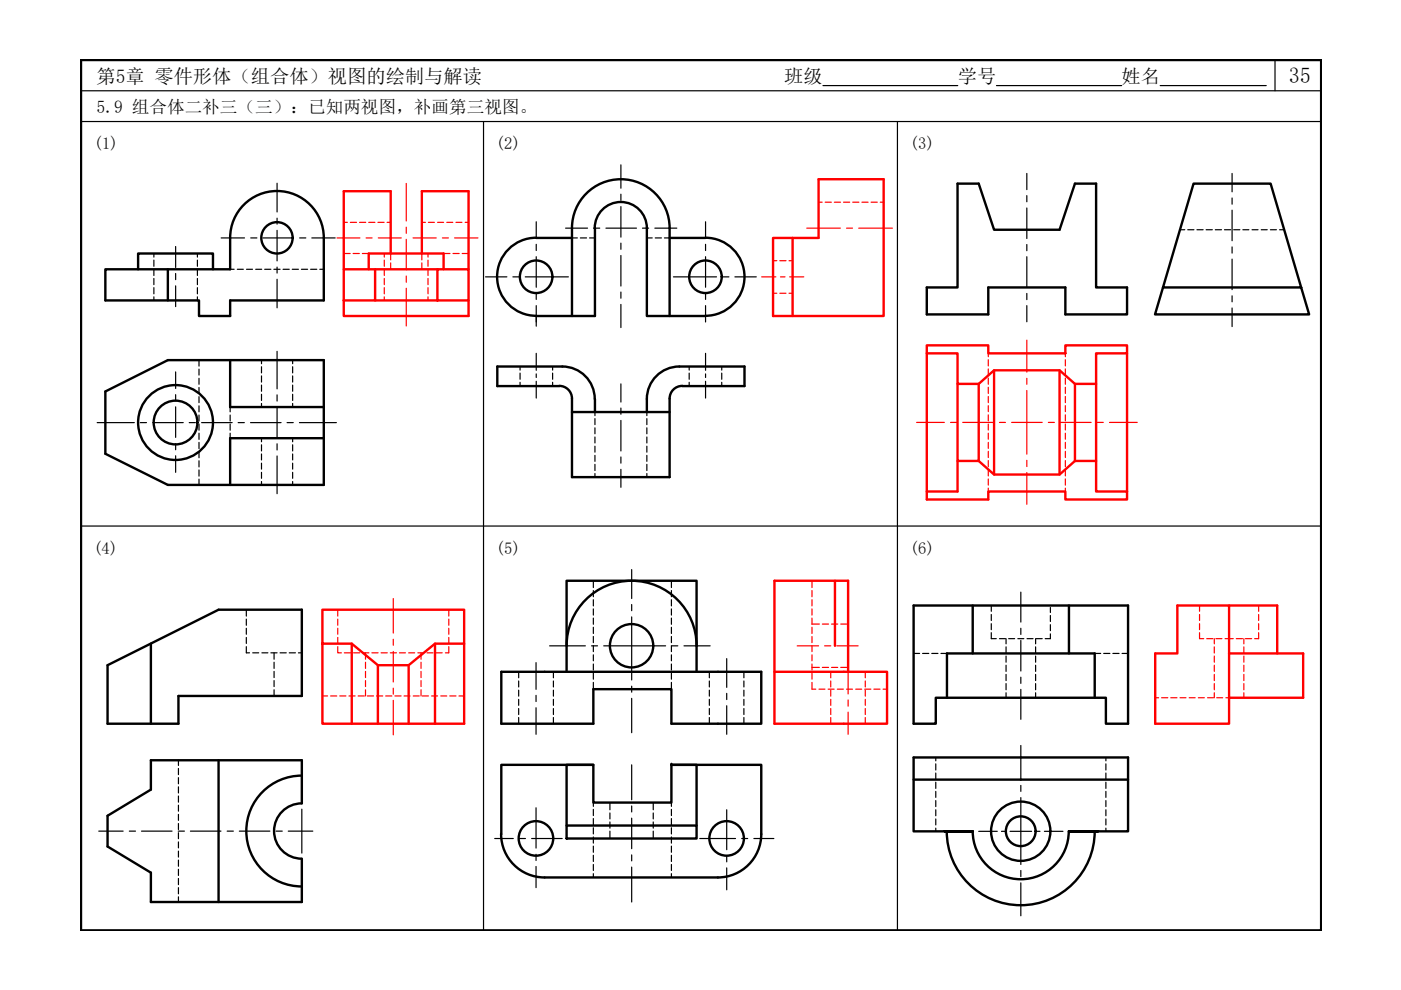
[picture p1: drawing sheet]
<svg xmlns="http://www.w3.org/2000/svg" width="297mm" height="210mm" viewBox="0 0 297 210" stroke-linecap="round" stroke-linejoin="round" font-family="sans-serif">
<defs><g id="words">
<text font-size="4.7" x="273.2" y="17.6">35</text>
<g font-size="4.1">
<text x="20.5" y="17.6">第5章 零件形体（组合体）视图的绘制与解读</text>
<text x="166.3" y="17.6">班级</text>
<text x="203.1" y="17.6">学号</text>
<text x="237.8" y="17.6">姓名</text>
</g>
<text font-size="3.7" x="20.5" y="24">5.9 组合体二补三（三）：已知两视图，补画第三视图。</text>
<g font-size="3.5">
<text x="19.9" y="31.7">(1)</text>
<text x="105.1" y="31.7">(2)</text>
<text x="192.9" y="31.7">(3)</text>
<text x="19.8" y="117.4">(4)</text>
<text x="105.1" y="117.4">(5)</text>
<text x="192.9" y="117.4">(6)</text>
</g>
</g></defs>
<!-- layer: 0 -->
<path d="M17.2 12.7h262.9v184.6h-262.9z" fill="none" stroke="#000" stroke-width=".51"/>
<path d="M17.2 19.2h262.9M174.5 18.1h28.6M211.3 18.1h26.5M246 18.1h22.5M270.3 12.7v6.5M17.2 25.8h262.9M102.5 25.8v171.5M190.3 25.8v171.5M17.2 111.5h262.9" fill="none" stroke="#000" stroke-width=".25"/>
<g fill="none" stroke="#000" stroke-width=".25">
<path d="M58.7 38.8v6.1M131.6 35v4.9M217.7 36.8v3.4M261.2 36.8v3.9M37.2 52.3v4.4M37.2 58v1.3M46.9 50.4h4.9M53.2 50.4h1.3M55.7 50.4h6.5M58.7 46.3v1.2M58.7 48.8v6.5M58.7 56.6v1.3"/>
<path d="M58.7 59.2v6.1M63.5 50.4h1.3M66.1 50.4h5M102.9 58.7h4.6M108.7 58.7h1.4M111.4 58.7h9.1M113.7 47v3.5M113.7 51.8v1.3M113.7 54.4v6.5M119.9 48.4h4.7M125.8 48.4h1.4M128.5 48.4h6.4"/>
<path d="M131.6 41.2v1.3M131.6 43.8v6.5M131.6 51.5v1.4M131.6 54.2v6.4M136.2 48.4h1.3M138.8 48.4h4.7M142.8 58.7h9.1M149.6 47v3.5M149.6 51.8v1.3M149.6 54.4v6.5M153.2 58.7h1.3M155.8 58.7h4.5"/>
<path d="M217.7 41.5v1.3M217.7 44.1v6.5M217.7 51.8v1.4M217.7 54.4v6.5M261.2 42v1.3M261.2 44.6v6.4M261.2 52.4v1.3M261.2 54.9v6.5M37.2 60.6v4.4M37.2 78.9v3.5M58.7 74.5v8M113.7 62.2v1.3"/>
<path d="M113.7 64.8v4.4M113.7 74.9v3.6M113.7 79.3v.7M131.6 61.9v1.3M131.6 64.5v5M149.6 62.2v1.3M149.6 64.8v3.5M149.6 74.9v3.6M149.6 79.3v.7M217.7 62.2v1.3M217.7 64.8v3.4M261.2 62.7v1.3"/>
<path d="M261.2 65.3v3.9M20.6 89.6h7.9M29.7 89.6h1.4M32.4 89.6h6.4M37.2 83.7v1.3M37.2 86.3v6.4M37.2 94.1v1.3M37.2 96.6v3.5M40.1 89.6h1.3M42.7 89.6h6.5M50.5 89.6h1.3M53.1 89.6h6.5"/>
<path d="M58.7 83.7v1.3M58.7 86.3v6.5M58.7 94.1v1.3M58.7 96.7v8M60.9 89.6h1.3M63.5 89.6h7.8M113.7 80.8v3.6M131.6 81.4v3.8M131.6 86.5v1.3M131.6 89.1v6.5M131.6 96.9v1.3M131.6 99.5v3.8"/>
<path d="M149.6 80.8v3.6M116.5 136.9h7.6M125.4 136.9h1.3M128 136.9h13.1M133.9 130.8v13.4M133.9 120.8v6.1M133.9 128.2v1.3M142.4 136.9h1.3M145 136.9h5.6M154.1 139.6v6.1M216.4 125.5v6.4M216.4 133.2v1.3"/>
<path d="M216.4 135.8v6.5M113.7 140.5v5.7M113.7 147.4v1.3M113.7 150.1v5.6M133.9 145.5v1.3M133.9 148.1v7.2M154.1 147v1.3M154.1 149.6v6.1M216.4 143.6v1.3M216.4 146.2v6.3M216.4 158.1v7.1M20.9 176.2h5.2"/>
<path d="M27.4 176.2h1.3M30 176.2h6.5M37.8 176.2h1.3M40.4 176.2h6.4M48.2 176.2h1.3M50.7 176.2h6.5M58.5 176.2h1.3M61.1 176.2h5.2M64 171.6v9.3M104.9 177.8h3.9M110.1 177.8h1.3M112.7 177.8h6.5"/>
<path d="M113.7 171.3v8.5M133.9 162.2v7.4M133.9 170.9v1.3M133.9 173.5v6.4M148.4 177.8h7.5M154.1 171.7v8.5M157.3 177.8h1.2M159.8 177.8h4.3M207.5 176.3h3.9M212.3 176.3h1M214.2 176.3h4.5M216.4 169.1v14.2"/>
<path d="M216.4 166.5v1.3M219.6 176.3h.9M221.4 176.3h4M113.7 181.1v1.3M113.7 183.7v4.5M133.9 181.3v1.2M133.9 183.8v7.4M154.1 181.4v1.3M154.1 184v4.7M216.4 184.6v1.3M216.4 187.2v7"/>
</g>
<g fill="none" stroke="#000" stroke-width=".51">
<path d="M203 38.9h4.5l3.3 9.8h13.8l3.3-9.8h4.5v22h6.6v5.8h-13.1v-5.8h-16.4v5.8h-13v-5.8h6.5zM29.3 57.1v-3.4h15.9v3.4M35.6 57.1v6.6M48.8 50.4v6.7h-26.5v6.6h19.9v3.3h6.6v-3.3h19.9v-13.3M48.8 50.4a9.9 9.9 0 0 1 9.9-9.9 9.9 9.9 0 0 1 10 9.9M113.7 50.4a8.3 8.3 0 0 0-8.3 8.3 8.3 8.3 0 0 0 8.3 8.3M113.7 50.4h7.6M121.3 48.4a10.4 10.4 0 0 1 10.3-10.4 10.4 10.4 0 0 1 10.4 10.4M121.3 48.4v18.6M126.1 48.4a5.5 5.5 0 0 1 5.5-5.6 5.5 5.5 0 0 1 5.5 5.6M126.1 48.4v18.6h-12.4M137.1 48.4v18.6h12.5"/>
<path d="M142 48.4v18.6M142 50.4h7.6M149.6 50.4a8.3 8.3 0 0 1 8.2 8.3 8.3 8.3 0 0 1-8.2 8.3M48.8 76.4v9.9h19.9M119.2 77.7a6.9 6.9 0 0 1 6.9 6.9M119.2 77.7h-13.8v4.2h13.2M144 77.7a6.9 6.9 0 0 0-6.9 6.9v2.8M144 77.7h13.8v4.2h-13.1M246.6 60.9h29.3l1.7 5.8h-32.7l8.2-27.8h16.3l6.5 22M22.3 83l13.3-6.6h33.1v26.4h-33.1l-13.3-6.6zM68.7 92.9h-19.9v9.9M118.6 81.8a2.69 2.69 0 0 1 2.7 2.7"/>
<path d="M121.3 84.5v16.7h20.7v-16.7M121.3 87.4h20.7M126.1 84.6v2.8M144.7 81.8a2.69 2.69 0 0 0-2.7 2.7M32 136.5v16.9M120.1 136.9a13.8 13.8 0 0 1 13.8-13.8 13.8 13.8 0 0 1 13.8 13.8M147.7 136.9v-13.8h-27.6v19.3M147.7 136.9v5.5M193.7 128.4h45.5v25h-4.7v-5.5h-36.1v5.5h-4.7zM206.2 128.4v10.1M226.6 128.4v10.1M22.8 141l23.5-11.7h17.7v18.3h-26.2v5.8h-15z"/>
<path d="M106.3 142.4h55.1v11h-19v-7.3h-16.6v7.3h-19.5zM200.8 147.9v-9.4h31.3v9.4M46.3 161.2v30M64 164.5a11.7 11.7 0 0 0-11.8 11.7 11.7 11.7 0 0 0 11.8 11.7M106.2 176.8a9.2 9.2 0 0 0 9.3 9.2M120.1 175h27.6v2.8h-27.6zM125.8 162.2h-5.7v12.8M142.4 162.2h19v14.7M142.4 162.2v8h-16.6v-8h-19.5v14.7M142.4 162.2h5.3v12.8M161.4 176.8a9.2 9.2 0 0 1-9.2 9.2M193.7 165.3h45.5"/>
<path d="M200.3 176.3h5.9h-12.5v-15.7h45.5v15.7h-12.6h6.2M200.7 176.2a15.7 15.7 0 0 0 15.7 15.7 15.7 15.7 0 0 0 15.7-15.7M206.2 176.2a10.2 10.2 0 0 0 10.2 10.2 10.2 10.2 0 0 0 10.2-10.2M64 182.1a5.9 5.9 0 0 1-5.9-5.9 5.9 5.9 0 0 1 5.9-5.9v-9.1h-32v6.2l-9.2 5.6v6.5l9.2 5.5v6.2h32v-9.1M115.5 186h36.7"/>
<circle cx="58.7" cy="50.4" r="3.3"/>
<circle cx="113.7" cy="58.7" r="3.5"/>
<circle cx="149.6" cy="58.7" r="3.5"/>
<circle cx="37.2" cy="89.6" r="7.9"/>
<circle cx="37.2" cy="89.6" r="4.6"/>
<circle cx="133.9" cy="136.9" r="4.6"/>
<circle cx="113.6" cy="177.8" r="3.7"/>
<circle cx="154.1" cy="177.8" r="3.7"/>
<circle cx="216.4" cy="176.2" r="6.3"/>
<circle cx="216.4" cy="176.2" r="3.2"/>
</g>
<g fill="none" stroke="#000" stroke-width=".25">
<path d="M32.6 53.7v.8M32.6 55.1v1.4M32.6 57.1v1.3M32.6 59v1.4M41.9 53.7v.8M41.9 55.1v1.4M41.9 57.1v1.3M41.9 59v1.4M48.8 57.1h.8M50.3 57.1h1.3M52.3 57.1h1.2M54.2 57.1h1.3"/>
<path d="M56.1 57.1h1.3M58.1 57.1h1.3M60 57.1h1.3M62 57.1h1.3M63.9 57.1h1.3M65.9 57.1h1.3M67.8 57.1h.9v1M68.7 58.7v1.4M121.3 50.4h1.1M123 50.4h1.4M125 50.4h1.1M137.2 50.4h1.1"/>
<path d="M138.9 50.4h1.3M140.9 50.4h1.1M250.2 48.7h1M251.8 48.7h1.3M253.8 48.7h1.3M255.7 48.7h1.3M257.7 48.7h1.3M259.6 48.7h1.3M261.6 48.7h1.3M263.5 48.7h1.3M265.5 48.7h1.2M267.4 48.7h1.3"/>
<path d="M269.4 48.7h1.2M271.3 48.7h1M32.6 61v1.3M32.6 62.9v.8M41.9 61v1.3M41.9 62.9v.8M42.2 76.4v1.2M42.2 78.3v1.2M55.4 76.4v.7M55.4 77.8v1.3M55.4 79.7v1.3M62 76.4v.7"/>
<path d="M62 77.8v1.3M62 79.7v1.3M68.7 60.7v1.3M68.7 62.6v1.1M110.3 77.7v.8M110.3 79.1v1.3M117.2 77.7v.8M117.2 79.1v1.3M146.1 77.7v.8M146.1 79.1v1.3M153 77.7v.8M153 79.1v1.3"/>
<path d="M42.2 80.2v1.3M42.2 82.2v1.2M42.2 84.1v1.3M42.2 86v1.3M42.2 88v1.3M42.2 89.9v1.3M42.2 91.8v1.4M42.2 93.8v1.3M42.2 95.7v1.4M42.2 97.7v1.3M42.2 99.6v1.4M48.8 86.3v1"/>
<path d="M48.8 88v1.3M48.8 89.9v1.3M48.8 91.8v1.1M55.4 81.6v1.4M55.4 83.6v1.3M55.4 85.5v.8M55.4 92.9v.8M55.4 94.3v1.3M55.4 96.3v1.2M55.4 98.2v1.3M62 81.6v1.4M62 83.6v1.3"/>
<path d="M62 85.5v.8M62 92.9v.8M62 94.3v1.3M62 96.3v1.2M62 98.2v1.3M110.3 81.1v.8M117.2 81.1v.8M126.1 87.4v.7M126.1 88.8v1.2M126.1 90.7v1.3M126.1 92.7v1.2M126.1 94.6v1.3"/>
<path d="M126.1 96.5v1.3M126.1 98.5v1.3M137.1 87.4v.7M137.1 88.8v1.2M137.1 90.7v1.3M137.1 92.7v1.2M137.1 94.6v1.3M137.1 96.5v1.3M137.1 98.5v1.3M146.1 81.1v.8M153 81.1v.8M42.2 101.6v1.2"/>
<path d="M55.4 100.1v1.3M55.4 102.1v.7M62 100.1v1.3M62 102.1v.7M126.1 100.4v.8M137.1 100.4v.8M52.2 137.1v1.3h.7M52.2 129.3v1.3M52.2 131.3v1.3M52.2 133.2v1.3M52.2 135.2v1.2M53.6 138.4h1.2"/>
<path d="M55.5 138.4h1.3M57.4 138.4h1.3M58.1 138.4v1.4M59.4 138.4h1.3M61.3 138.4h1.3M63.3 138.4h.7M125.8 123.1v1.5M125.8 125.2v1.3M125.8 127.2v1.3M125.8 129.1v1.3M125.8 131v1.4M125.8 133v1.3"/>
<path d="M125.8 134.9v1.4M125.8 136.9v1.3M125.8 138.8v1.3M142.4 123.1v1.5M142.4 125.2v1.3M142.4 127.2v1.3M142.4 129.1v1.3M142.4 131v1.4M142.4 133v1.3M142.4 134.9v1.4M142.4 136.9v1.3M142.4 138.8v1.3"/>
<path d="M193.7 138.5h1.3M195.6 138.5h1.3M197.6 138.5h1.3M199.5 138.5h1.3M210.2 134.1v1.3h1M210.2 128.4v1.2M210.2 130.3v1.3M210.2 132.2v1.3M211.9 135.4h1.3M213.3 135.4v1.1M213.3 137.1v1.4M213.3 139.1v1.3"/>
<path d="M213.9 135.4h1.2M215.8 135.4h1.3M217.7 135.4h1.3M219.6 135.4v1.1M219.6 137.1v1.4M219.6 139.1v1.3M219.7 135.4h1.3M222.7 128.8v1.1M222.7 130.5v1.3M222.7 132.4v1.3M222.7 134.4v1h-1.1M232.1 138.5h1.3"/>
<path d="M234 138.5h1.3M236 138.5h1.3M237.9 138.5h1.3M58.1 140.4v1.3M58.1 142.4v1.3M58.1 144.3v1.3M58.1 146.2v1.4M110 142.4v1.3M110 144.4v1.3M110 146.3v1.3M110 148.3v1.2M110 150.2v1.3"/>
<path d="M110 152.1v1.3M117.3 142.4v1.3M117.3 144.4v1.3M117.3 146.3v1.3M117.3 148.3v1.2M117.3 150.2v1.3M117.3 152.1v1.3M125.8 140.8v1.3M125.8 142.7v1.3M125.8 144.7v1.4M142.4 140.8v1.3M142.4 142.7v1.3"/>
<path d="M142.4 144.7v1.4M150.4 142.4v1.3M150.4 144.4v1.3M150.4 146.3v1.3M150.4 148.3v1.2M150.4 150.2v1.3M150.4 152.1v1.3M157.7 142.4v1.3M157.7 144.4v1.3M157.7 146.3v1.3M157.7 148.3v1.2M157.7 150.2v1.3"/>
<path d="M157.7 152.1v1.3M213.3 141v1.4M213.3 143v1.3M213.3 144.9v1.3M213.3 146.9v1M219.6 141v1.4M219.6 143v1.3M219.6 144.9v1.3M219.6 146.9v1M37.8 161.2v1.1M37.8 162.9v1.3M37.8 164.9v1.3"/>
<path d="M37.8 166.8v1.3M37.8 168.8v1.3M37.8 170.7v1.3M37.8 172.7v1.2M37.8 174.6v1.3M37.8 176.6v1.2M37.8 178.5v1.3M125.8 170.2v.8M125.8 171.6v1.3M125.8 173.6v1.3M125.8 175.5v1.3M125.8 177.4v1.4"/>
<path d="M125.8 179.4v1.3M129.3 170.2v1.5M129.3 172.4v1.2M129.3 174.3v1.3M129.3 176.2v1.6M138.5 170.2v1.5M138.5 172.4v1.2M138.5 174.3v1.3M138.5 176.2v1.6M142.4 170.2v.8M142.4 171.6v1.3M142.4 173.6v1.3"/>
<path d="M142.4 175.5v1.3M142.4 177.4v1.4M142.4 179.4v1.3M198.4 160.6v.7M198.4 162v1.3M198.4 163.9v1.3M198.4 165.8v1.4M198.4 167.8v1.3M198.4 169.7v1.3M198.4 171.7v1.3M198.4 173.6v1.3M198.4 175.6v.7"/>
<path d="M234.5 160.6v.7M234.5 162v1.3M234.5 163.9v1.3M234.5 165.8v1.4M234.5 167.8v1.3M234.5 169.7v1.3M234.5 171.7v1.3M234.5 173.6v1.3M234.5 175.6v.7M37.8 180.5v1.2M37.8 182.4v1.3M37.8 184.3v1.3"/>
<path d="M37.8 186.3v1.3M37.8 188.2v1.3M37.8 190.1v1.1M125.8 181.3v1.4M125.8 183.3v1.3M125.8 185.2v.8M142.4 181.3v1.4M142.4 183.3v1.3M142.4 185.2v.8"/>
</g>
<circle cx="142.4" cy="162.2" r=".25" fill="#000"/>
<g fill="none" stroke="#f00" stroke-width=".51">
<path d="M173.6 38h13.8v29h-23.5v-16.6h9.7zM72.9 57.1h6.6v6.6h-6.6zM78.2 57.1v-3.4h15.9v3.4M79.5 57.1h13.2M82.8 53.7v-13.2h-9.9v16.6M89.4 53.7v-13.2h9.9v16.6M92.7 57.1h6.6v6.6h-6.6zM168 50.4v16.6M72.9 63.7v3.3h26.4v-3.3M79.5 63.7h13.2M196.5 73.2h13v1.7h16.4v-1.7h13.1v1.7h-6.6v6.5h-4.5l-3.3-2.9h-13.8l-3.3 2.9h-4.5v-6.5h-6.5zM196.5 74.9v29.3"/>
<path d="M210.8 78.5v22.1M224.6 78.5v22.1M239 74.9v29.3M203 97.7v6.5h-6.5v1.7h13v-1.7h16.4v1.7h13.1v-1.7h-6.6v-6.5h-4.5l-3.3 2.9h-13.8l-3.3-2.9M203 81.4v16.3h4.5v-16.3M227.9 81.4v16.3M232.4 81.4v16.3M68.4 136.5h6.2l5.5 4.5h6.5l5.6-4.5h6.2v-7.2h-30v24.1h30v-16.9M74.6 136.5v16.9M92.2 136.5v16.9M177 136.9v-13.8h-12.8v30.3h23.9v-11h-23.9M177 123.1h2.8v19.3"/>
<path d="M249.6 128.4h11v25h-15.7v-14.9h4.7zM260.6 128.4h10.2v10.1M260.6 138.5h15.7v9.4h-15.7M80.1 141v12.4M86.6 141v12.4"/>
</g>
<g fill="none" stroke="#f00" stroke-width=".25">
<path d="M86.1 38.9v7.9M71.4 50.4h4.9M72.9 47.1h.7M72.9 53.7h1.3M74.3 47.1h1.3M74.9 53.7h1.3M76.2 47.1h1.3M76.8 53.7h1.4M77.6 50.4h1.3M78.2 47.1h1.3M80.1 47.1h1.3M80.2 50.4h4.9"/>
<path d="M81.5 53.7v.8M81.5 55.1v1.4M81.5 57.1v1.3M81.5 59v1.4M82.1 47.1h.7M82.8 53.7v1.4M82.8 55.7v1.4M86.1 48.2v1.3M86.1 50.7v6.5M86.1 58.5v1.3M87.6 50.4h4.9M89.4 53.7v1.4"/>
<path d="M89.4 55.7v1.4M89.4 47.1h.8M90.7 53.7v.8M90.7 55.1v1.4M90.7 57.1v1.3M90.7 59v1.4M90.8 47.1h1.3M92.8 47.1h1.3M93.8 50.4h1.3M94.1 53.7h1.3M94.7 47.1h1.3M96 53.7h1.4"/>
<path d="M96.4 50.4h4.9M96.7 47.1h1.2M98 53.7h1.3M98.6 47.1h.7M161.5 58.7h3M163.9 55.3h.8M165.3 55.3h1.4M165.5 58.7h.9M167.3 55.3h.7M167.4 58.7h3M171.1 48.4h7.1M173.6 42.9h.7"/>
<path d="M174.9 42.9h1.4M176.9 42.9h1.3M178.8 42.9h1.4M179.5 48.4h1.2M180.8 42.9h1.3M182.1 48.4h7.1M182.7 42.9h1.4M184.7 42.9h1.3M186.6 42.9h.8M81.5 61v1.3M81.5 62.9v.8M86.1 61.1v8"/>
<path d="M90.7 61v1.3M90.7 62.9v.8M163.9 62.2h.8M165.3 62.2h1.4M167.3 62.2h.7M209.5 74.9v.7M209.5 76.3v1.3M209.5 78.2v1.3M217.7 72.1v6.8M225.9 74.9v.7M225.9 76.3v1.3M225.9 78.2v1.3"/>
<path d="M194.3 89.6h5.9M201.5 89.6h1.3M204.1 89.6h6.5M209.5 80.2v1.3M209.5 82.1v1.3M209.5 84.1v1.3M209.5 86v1.3M209.5 88v1.2M209.5 89.9v1.3M209.5 91.8v1.3M209.5 93.8v1.3M209.5 95.7v1.3"/>
<path d="M209.5 97.6v1.4M209.5 99.6v1.3M211.9 89.6h1.3M214.5 89.6h6.5M217.7 82.8v13.5M217.7 80.2v1.3M217.7 97.6v1.3M222.3 89.6h1.2M224.9 89.6h6.4M225.9 80.2v1.3M225.9 82.1v1.3M225.9 84.1v1.3"/>
<path d="M225.9 86v1.3M225.9 88v1.2M225.9 89.9v1.3M225.9 91.8v1.3M225.9 93.8v1.3M225.9 95.7v1.3M225.9 97.6v1.4M225.9 99.6v1.3M232.6 89.6h1.3M235.2 89.6h5.9M209.5 101.5v1.4M209.5 103.5v.7"/>
<path d="M217.7 100.2v6.7M225.9 101.5v1.4M225.9 103.5v.7M71.6 137.1v1.3h.8M71.6 129.3v1.3M71.6 131.3v1.3M71.6 133.2v1.3M71.6 135.2v1.2M73 138.4h1.3M75 138.4h1.3M76.9 138.4h1.3M77.5 138.4v1.4"/>
<path d="M78.9 138.4h1.3M80.8 138.4h1.3M82.7 138.4h1.4M83.4 126.9v7.3M83.4 135.5v1.3M83.4 138.1v6.5M84.7 138.4h1.3M86.6 138.4h1.3M88.6 138.4h1.3M89.3 138.4v1.4M90.5 138.4h1.3M92.5 138.4h1.3"/>
<path d="M95.2 129.3v1.3M95.2 131.3v1.3M95.2 133.2v1.3M95.2 135.2v1.2M95.2 137.1v1.3h-.8M169 136.9h4.6M172.2 123.1v1.5M172.2 125.2v1.3M172.2 127.2v1.3M172.2 129.1v1.3M172.2 131v1.4M172.2 133v1.3"/>
<path d="M172.2 134.9v1.4M172.2 136.9v1.3M172.2 138.8v1.3M172.2 132.3h1.5M174.4 132.3h1.3M174.8 136.9h1.3M176.3 132.3h1.3M177.4 136.9h4.5M178.3 132.3h1.5M254.3 134.1v1.3h.9M254.3 128.4v1.2M254.3 130.3v1.3"/>
<path d="M254.3 132.2v1.3M255.8 135.4h1.4M257.5 135.4v1.1M257.5 137.1v1.4M257.5 139.1v1.3M257.8 135.4h1.3M259.7 135.4h1.8M262.1 135.4h1.3M263.7 135.4v1.1M263.7 137.1v1.4M263.7 139.1v1.3M264.1 135.4h1.3"/>
<path d="M266.9 134.1v1.3h-.9M266.9 128.4v1.2M266.9 130.3v1.3M266.9 132.2v1.3M68.4 147.6h1.1M70.1 147.6h1.3M72 147.6h1.3M74 147.6h1.3M75.9 147.6h1.3M77.5 140.4v1.3M77.5 142.4v1.3M77.5 144.3v1.3"/>
<path d="M77.5 146.2v1.4M77.9 147.6h1.3M79.8 147.6h1.3M81.8 147.6h1.3M83.4 145.9v1.3M83.4 148.5v7.3M83.7 147.6h1.3M85.7 147.6h1.2M87.6 147.6h1.3M89.3 140.4v1.3M89.3 142.4v1.3M89.3 144.3v1.3"/>
<path d="M89.3 146.2v1.4M89.6 147.6h1.2M91.5 147.6h1.3M93.5 147.6h1.2M95.4 147.6h1.3M97.3 147.6h1.1M172.2 144.7v1.4h.8M172.2 140.8v1.3M172.2 142.7v1.3M172.2 141.5h1.5M173.6 146.1h1.3M174.4 141.5h1.3"/>
<path d="M175.6 146.1h1.3M176.1 142.4v1.3M176.1 144.4v1.3M176.1 146.3v1.3M176.1 148.3v1.2M176.1 150.2v1.3M176.1 152.1v1.3M176.3 141.5h1.3M177.5 146.1h1.3M178.3 141.5h1.5M179.5 146.1h1.2M179.8 142.4v4.7"/>
<path d="M179.8 148.4v1.3M179.8 151v4.7M181.4 146.1h1.3M183.3 146.1h1.3M183.5 142.4v1.3M183.5 144.4v1.3M183.5 146.3v1.3M183.5 148.3v1.2M183.5 150.2v1.3M183.5 152.1v1.3M185.3 146.1h1.3M187.2 146.1h.9"/>
<path d="M244.9 147.9h.7M246.3 147.9h1.3M248.2 147.9h1.3M250.2 147.9h1.2M252.1 147.9h1.3M254.1 147.9h1.2M256 147.9h1.3M257.5 141v1.4M257.5 143v1.3M257.5 144.9v1.3M257.5 146.9v1M258 147.9h1.2"/>
<path d="M259.9 147.9h.7M263.7 141v1.4M263.7 143v1.3M263.7 144.9v1.3M263.7 146.9v1"/>
</g>
<use href="#words"/>
</svg>
